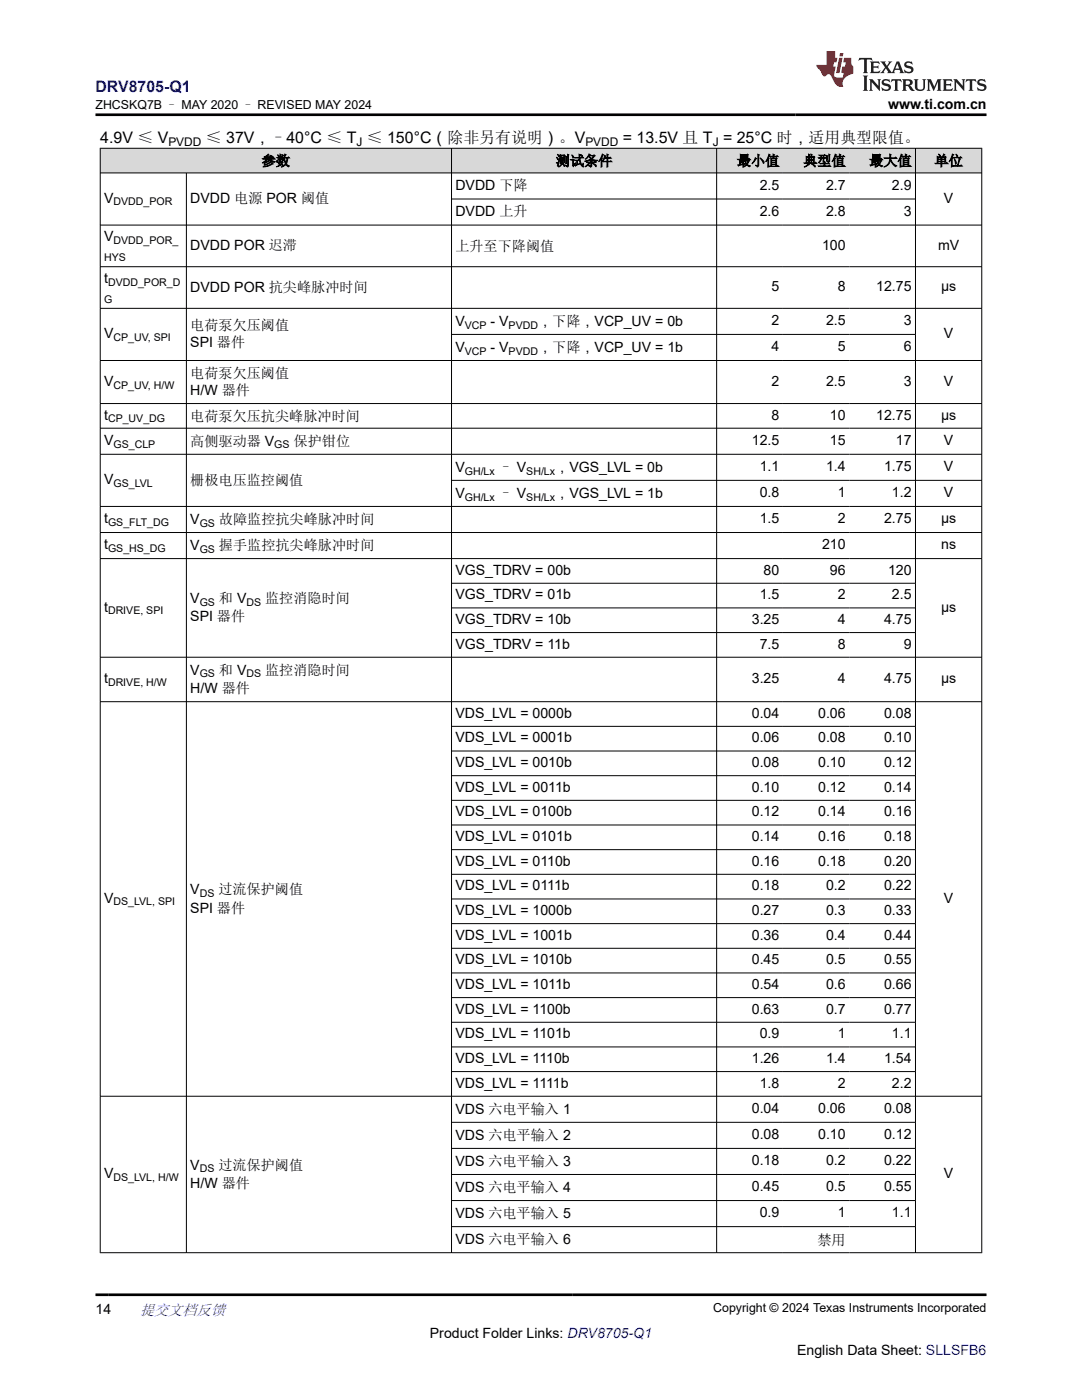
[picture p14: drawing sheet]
<svg xmlns="http://www.w3.org/2000/svg" width="216mm" height="279mm" viewBox="0 0 216 279" stroke-linecap="round" stroke-linejoin="round" font-family="sans-serif">
<defs><g id="words">
<text font-size="3.2" fill="#00f" x="19" y="18.3">DRV8705-Q1</text>
<g font-size="3.2">
<text x="20" y="28.4">4.9V ≤ V</text>
<text x="41.1" y="28.4">≤ 37V，–40°C ≤ T ≤ 150°C（除非另有说明）。V</text>
<text x="124.3" y="28.4">= 13.5V 且 T = 25°C 时，适用典型限值。</text>
</g>
<text font-size="3" fill="#00f" x="27.9" y="262.4">提交文档反馈</text>
<g font-size="2.8">
<text x="177.2" y="21.7">www.ti.com.cn</text>
<text x="52.2" y="33.1">参数</text>
<text x="110.9" y="33.1">测试条件</text>
<text x="147.1" y="33.1">最小值</text>
<text x="160.3" y="33.1">典型值</text>
<text x="173.4" y="33.1">最大值</text>
<text x="186.5" y="33.1">单位</text>
<text x="20.8" y="40.4">V</text>
<text x="38" y="40.6">DVDD 电源 POR 阈值</text>
<text x="90.9" y="38">DVDD 下降</text>
<text x="151.6" y="37.8">2.5</text>
<text x="164.8" y="37.8">2.7</text>
<text x="178" y="37.8">2.9</text>
<text x="188.3" y="40.4">V</text>
<text x="90.9" y="43.2">DVDD 上升</text>
<text x="151.6" y="43">2.6</text>
<text x="164.8" y="43">2.8</text>
<text x="180.3" y="43">3</text>
<text x="20.8" y="48.1">V</text>
<text x="38" y="49.9">DVDD POR 迟滞</text>
<text x="90.9" y="50.1">上升至下降阈值</text>
<text x="164" y="49.8">100</text>
<text x="187.2" y="49.8">mV</text>
<text x="20.8" y="56.4">t</text>
<text x="38" y="58.3">DVDD POR 抗尖峰脉冲时间</text>
<text x="153.9" y="58.1">5</text>
<text x="167.2" y="58.1">8</text>
<text x="174.8" y="58.1">12.75</text>
<text x="187.8" y="58.1">µs</text>
<text x="38" y="65.9">电荷泵欠压阈值</text>
<text x="90.9" y="65">V</text>
<text x="97.9" y="65">- V</text>
<text x="107.4" y="65">，下降，VCP_UV = 0b</text>
<text x="153.9" y="64.9">2</text>
<text x="164.8" y="64.9">2.5</text>
<text x="180.3" y="64.9">3</text>
<text x="20.8" y="67.5">V</text>
<text x="38" y="69.3">SPI 器件</text>
<text x="90.9" y="70.2">V</text>
<text x="97.9" y="70.2">- V</text>
<text x="107.4" y="70.2">，下降，VCP_UV = 1b</text>
<text x="153.9" y="70.1">4</text>
<text x="167.2" y="70.1">5</text>
<text x="180.3" y="70.1">6</text>
<text x="188.3" y="67.5">V</text>
<text x="20.8" y="77">V</text>
<text x="38" y="75.4">电荷泵欠压阈值</text>
<text x="153.9" y="77">2</text>
<text x="164.8" y="77">2.5</text>
<text x="180.3" y="77">3</text>
<text x="188.3" y="77">V</text>
<text x="20.8" y="83.7">t</text>
<text x="38" y="78.8">H/W 器件</text>
<text x="153.9" y="83.7">8</text>
<text x="165.6" y="83.7">10</text>
<text x="174.8" y="83.7">12.75</text>
<text x="187.8" y="83.7">µs</text>
<text x="20.8" y="88.8">V</text>
<text x="38" y="84">电荷泵欠压抗尖峰脉冲时间</text>
<text x="38" y="88.9">高侧驱动器 V</text>
<text x="58.6" y="88.9">保护钳位</text>
<text x="150" y="88.8">12.5</text>
<text x="165.6" y="88.8">15</text>
<text x="178.8" y="88.8">17</text>
<text x="188.3" y="88.8">V</text>
<text x="90.9" y="94.1">V</text>
<text x="99.5" y="94.1">– V</text>
<text x="110.8" y="94.1">，VGS_LVL = 0b</text>
<text x="151.6" y="94">1.1</text>
<text x="164.8" y="94">1.4</text>
<text x="176.4" y="94">1.75</text>
<text x="188.3" y="94">V</text>
<text x="20.8" y="96.6">V</text>
<text x="38" y="96.9">栅极电压监控阈值</text>
<text x="90.9" y="99.3">V</text>
<text x="99.5" y="99.3">– V</text>
<text x="110.8" y="99.3">，VGS_LVL = 1b</text>
<text x="151.6" y="99.2">0.8</text>
<text x="167.2" y="99.2">1</text>
<text x="178" y="99.2">1.2</text>
<text x="188.3" y="99.2">V</text>
<text x="20.8" y="104.4">t</text>
<text x="38" y="104.5">V</text>
<text x="43.7" y="104.5">故障监控抗尖峰脉冲时间</text>
<text x="151.6" y="104.4">1.5</text>
<text x="167.2" y="104.4">2</text>
<text x="176.4" y="104.4">2.75</text>
<text x="187.8" y="104.4">µs</text>
<text x="20.8" y="109.6">t</text>
<text x="38" y="109.8">V</text>
<text x="43.7" y="109.8">握手监控抗尖峰脉冲时间</text>
<text x="164" y="109.6">210</text>
<text x="187.8" y="109.6">ns</text>
<text x="90.9" y="114.7">VGS_TDRV = 00b</text>
<text x="90.9" y="119.6">VGS_TDRV = 01b</text>
<text x="151.6" y="119.6">1.5</text>
<text x="152.4" y="114.7">80</text>
<text x="165.6" y="114.7">96</text>
<text x="167.2" y="119.6">2</text>
<text x="177.2" y="114.7">120</text>
<text x="178" y="119.6">2.5</text>
<text x="20.8" y="122.1">t</text>
<text x="38" y="124">SPI 器件</text>
<text x="38" y="120.4">V</text>
<text x="43.7" y="120.4">和 V</text>
<text x="52.9" y="120.4">监控消隐时间</text>
<text x="90.9" y="124.5">VGS_TDRV = 10b</text>
<text x="150" y="124.5">3.25</text>
<text x="167.2" y="124.5">4</text>
<text x="176.4" y="124.5">4.75</text>
<text x="187.8" y="122.1">µs</text>
<text x="90.9" y="129.4">VGS_TDRV = 11b</text>
<text x="151.6" y="129.4">7.5</text>
<text x="167.2" y="129.4">8</text>
<text x="180.3" y="129.4">9</text>
<text x="20.8" y="136.3">t</text>
<text x="38" y="134.6">V</text>
<text x="43.7" y="134.6">和 V</text>
<text x="52.9" y="134.6">监控消隐时间</text>
<text x="150" y="136.3">3.25</text>
<text x="167.2" y="136.3">4</text>
<text x="176.4" y="136.3">4.75</text>
<text x="187.8" y="136.3">µs</text>
<text x="38" y="138.3">H/W 器件</text>
<text x="90.9" y="143.2">VDS_LVL = 0000b</text>
<text x="150" y="143.2">0.04</text>
<text x="163.3" y="143.2">0.06</text>
<text x="176.4" y="143.2">0.08</text>
<text x="90.9" y="148.2">VDS_LVL = 0001b</text>
<text x="150" y="148.2">0.06</text>
<text x="163.3" y="148.2">0.08</text>
<text x="176.4" y="148.2">0.10</text>
<text x="90.9" y="153.1">VDS_LVL = 0010b</text>
<text x="150" y="153.1">0.08</text>
<text x="163.3" y="153.1">0.10</text>
<text x="176.4" y="153.1">0.12</text>
<text x="90.9" y="158">VDS_LVL = 0011b</text>
<text x="150" y="158">0.10</text>
<text x="163.3" y="158">0.12</text>
<text x="176.4" y="158">0.14</text>
<text x="90.9" y="162.9">VDS_LVL = 0100b</text>
<text x="90.9" y="167.8">VDS_LVL = 0101b</text>
<text x="150" y="162.9">0.12</text>
<text x="150" y="167.8">0.14</text>
<text x="163.3" y="162.9">0.14</text>
<text x="163.3" y="167.8">0.16</text>
<text x="176.4" y="162.9">0.16</text>
<text x="176.4" y="167.8">0.18</text>
<text x="90.9" y="172.8">VDS_LVL = 0110b</text>
<text x="150" y="172.8">0.16</text>
<text x="163.3" y="172.8">0.18</text>
<text x="176.4" y="172.8">0.20</text>
<text x="38" y="178.4">V</text>
<text x="43.6" y="178.4">过流保护阈值</text>
<text x="90.9" y="177.7">VDS_LVL = 0111b</text>
<text x="150" y="177.7">0.18</text>
<text x="164.8" y="177.7">0.2</text>
<text x="176.4" y="177.7">0.22</text>
<text x="20.8" y="180.1">V</text>
<text x="38" y="182.1">SPI 器件</text>
<text x="90.9" y="182.6">VDS_LVL = 1000b</text>
<text x="150" y="182.6">0.27</text>
<text x="164.8" y="182.6">0.3</text>
<text x="176.4" y="182.6">0.33</text>
<text x="188.3" y="180.1">V</text>
<text x="90.9" y="187.5">VDS_LVL = 1001b</text>
<text x="150" y="187.5">0.36</text>
<text x="164.8" y="187.5">0.4</text>
<text x="176.4" y="187.5">0.44</text>
<text x="90.9" y="192.4">VDS_LVL = 1010b</text>
<text x="90.9" y="197.4">VDS_LVL = 1011b</text>
<text x="150" y="192.4">0.45</text>
<text x="150" y="197.4">0.54</text>
<text x="164.8" y="192.4">0.5</text>
<text x="164.8" y="197.4">0.6</text>
<text x="176.4" y="192.4">0.55</text>
<text x="176.4" y="197.4">0.66</text>
<text x="90.9" y="202.3">VDS_LVL = 1100b</text>
<text x="150" y="202.3">0.63</text>
<text x="164.8" y="202.3">0.7</text>
<text x="176.4" y="202.3">0.77</text>
<text x="90.9" y="207.2">VDS_LVL = 1101b</text>
<text x="151.6" y="207.2">0.9</text>
<text x="167.2" y="207.2">1</text>
<text x="178" y="207.2">1.1</text>
<text x="90.9" y="212.1">VDS_LVL = 1110b</text>
<text x="150" y="212.1">1.26</text>
<text x="164.8" y="212.1">1.4</text>
<text x="176.4" y="212.1">1.54</text>
<text x="90.9" y="217">VDS_LVL = 1111b</text>
<text x="151.6" y="217">1.8</text>
<text x="167.2" y="217">2</text>
<text x="178" y="217">2.2</text>
<text x="90.9" y="222.3">VDS 六电平输入 1</text>
<text x="90.9" y="227.5">VDS 六电平输入 2</text>
<text x="150" y="222.1">0.04</text>
<text x="150" y="227.3">0.08</text>
<text x="163.3" y="222.1">0.06</text>
<text x="163.3" y="227.3">0.10</text>
<text x="176.4" y="222.1">0.08</text>
<text x="176.4" y="227.3">0.12</text>
<text x="38" y="233.4">V</text>
<text x="43.6" y="233.4">过流保护阈值</text>
<text x="90.9" y="232.7">VDS 六电平输入 3</text>
<text x="150" y="232.5">0.18</text>
<text x="164.8" y="232.5">0.2</text>
<text x="176.4" y="232.5">0.22</text>
<text x="20.8" y="235.1">V</text>
<text x="38" y="237.1">H/W 器件</text>
<text x="90.9" y="237.9">VDS 六电平输入 4</text>
<text x="150" y="237.7">0.45</text>
<text x="164.8" y="237.7">0.5</text>
<text x="176.4" y="237.7">0.55</text>
<text x="188.3" y="235.1">V</text>
<text x="90.9" y="243.1">VDS 六电平输入 5</text>
<text x="151.6" y="242.9">0.9</text>
<text x="167.2" y="242.9">1</text>
<text x="178" y="242.9">1.1</text>
<text x="90.9" y="248.3">VDS 六电平输入 6</text>
<text x="163.1" y="248.4">禁用</text>
<text x="19" y="262.1">14</text>
<text x="85.8" y="266.9">Product Folder Links: DRV8705-Q1</text>
<text x="159" y="270.3">English Data Sheet: SLLSFB6</text>
</g>
<g font-size="2.5">
<text x="19" y="21.8">ZHCSKQ7B – MAY 2020 – REVISED MAY 2024</text>
<text x="142.3" y="261.8">Copyright © 2024 Texas Instruments Incorporated</text>
</g>
<g font-size="2.4">
<text x="33.6" y="29.1">PVDD</text>
<text x="71.1" y="29.1">J</text>
<text x="116.8" y="29.1">PVDD</text>
<text x="142.2" y="29.1">J</text>
</g>
<g font-size="2.1">
<text x="22.6" y="41">DVDD_POR</text>
<text x="20.8" y="52.1">HYS</text>
<text x="22.6" y="48.7">DVDD_POR_</text>
<text x="21.6" y="57">DVDD_POR_D</text>
<text x="20.8" y="60.4">G</text>
<text x="92.7" y="65.6">VCP</text>
<text x="101.5" y="65.6">PVDD</text>
<text x="22.6" y="68">CP_UV, SPI</text>
<text x="92.7" y="70.8">VCP</text>
<text x="101.5" y="70.8">PVDD</text>
<text x="22.6" y="77.5">CP_UV, H/W</text>
<text x="21.6" y="84.3">CP_UV_DG</text>
<text x="22.6" y="89.4">GS_CLP</text>
<text x="54.7" y="89.5">GS</text>
<text x="92.7" y="94.7">GH/Lx</text>
<text x="105" y="94.7">SH/Lx</text>
<text x="22.6" y="97.2">GS_LVL</text>
<text x="92.7" y="99.9">GH/Lx</text>
<text x="105" y="99.9">SH/Lx</text>
<text x="21.6" y="105">GS_FLT_DG</text>
<text x="39.8" y="105.1">GS</text>
<text x="21.6" y="110.2">GS_HS_DG</text>
<text x="39.8" y="110.3">GS</text>
<text x="21.6" y="122.6">DRIVE, SPI</text>
<text x="39.8" y="120.9">GS</text>
<text x="49.2" y="120.9">DS</text>
<text x="21.6" y="136.9">DRIVE, H/W</text>
<text x="39.8" y="135.2">GS</text>
<text x="49.2" y="135.2">DS</text>
<text x="39.8" y="179">DS</text>
<text x="22.6" y="180.7">DS_LVL, SPI</text>
<text x="39.8" y="234">DS</text>
<text x="22.6" y="235.7">DS_LVL, H/W</text>
</g>
</g></defs>
<g fill="#d8d8d8">
<path d="M20 29.6h175.9v4.9h-175.9z" fill-rule="evenodd"/>
<path d="M20.1 29.7h69.9v4.7h-69.9z" fill-rule="evenodd"/>
<path d="M90.2 29.7h52.7v4.7h-52.7z" fill-rule="evenodd"/>
<path d="M143.1 29.7h13.1v4.7h-13.1z" fill-rule="evenodd"/>
<path d="M156.2 29.7h13.2v4.7h-13.2z" fill-rule="evenodd"/>
<path d="M169.4 29.7h13.2v4.7h-13.2z" fill-rule="evenodd"/>
<path d="M182.7 29.7h13.1v4.7h-13.1z" fill-rule="evenodd"/>
</g>
<g fill="none" stroke="#000" stroke-width=".2">
<path d="M19.9 29.6h176.1M19.9 34.5h176.1M20 29.5v220.6M37.2 34.5v215.6M90.1 29.5v220.6M90.1 39.7h92.6M143 29.5v220.6M182.7 29.5v220.6M195.9 29.5v220.6M19.9 44.9h176.1M19.9 53.2h176.1M19.9 61.5h176.1"/>
<path d="M19.9 71.9h176.1M90.1 66.7h92.6M19.9 80.5h176.1M19.9 85.5h176.1M19.9 90.7h176.1M90.1 95.9h105.9M19.9 101.1h176.1M19.9 106.3h176.1M19.9 111.5h176.1M90.1 116.4h92.6M19.9 131.2h176.1M90.1 121.3h92.6"/>
<path d="M90.1 126.2h92.6M19.9 140h176.1M90.1 145h92.6M90.1 149.9h92.6M90.1 154.8h92.6M90.1 159.7h92.6M90.1 164.6h92.6M90.1 169.6h92.6M90.1 174.5h92.6M90.1 179.4h92.6M90.1 184.3h92.6M90.1 189.3h92.6"/>
<path d="M90.1 194.2h92.6M90.1 199.1h92.6M19.9 218.8h176.1M90.1 204h92.6M90.1 208.9h92.6M90.1 213.9h92.6M90.1 224h92.6M90.1 229.2h92.6M90.1 234.4h92.6M90.1 239.6h92.6M19.9 250h176.1M90.1 244.8h92.6"/>
</g>
<path d="M171.5 11.6l-.2 .5 .5-.2h.6v.1v2.2l-.2 .4h1l-.2-.4v-2.2v-.1h.5l.5 .2-.1-.5zM173.6 12.3l.2 .4v1.5l-.2 .4h1.9l.1-.6a1.08 1.08 0 0 1-1.3 .2v-.7h.6l.4 .2v-.7l-.4 .2h-.6v-.5l.2-.2a1 1 0 0 1 1 .3l-.1-.5zM175.7 12.3l.9 1.1-1 1.2h.9l-.2-.2 .5-.8 .4 .8-.2 .2h1.6l-.2-.2 .2-.5h.9l.1 .5-.1 .2h.9l-.2-.3-.8-2h-.5l-.9 2.2-.9-1.1 .9-1.1h-.8l.2 .2-.4 .6-.4-.6 .2-.2zM179 12.7l.4 1h-.7zM180.7 12.4a.65 .65 0 0 0-.2 .7 .65 .65 0 0 0 .6 .5l.6 .1 .1 .3a.79 .79 0 0 1-.7 .4 .79 .79 0 0 1-.7-.5l.1 .7 .2-.1a.93 .93 0 0 0 1.1 .1 .93 .93 0 0 0 .4-1 1.46 1.46 0 0 0-1.2-.6l-.1-.3a1.09 1.09 0 0 1 1.2 .2l-.2-.6-.1 .1-.5-.2zM172.2 15.1l.2 .4v2.2l-.2 .4h1l-.2-.4v-2.2l.2-.4zM173.4 15.8l.2 .4v1.5l-.2 .4h.8l-.3-.4 .1-1.3 1.6 1.8v-2l.2-.4h-.7l.1 .2 .1 1.1-1.2-1.3zM176.2 15.9a.65 .65 0 0 0-.2 .8 .65 .65 0 0 0 .6 .4l.6 .2 .1 .2a.79 .79 0 0 1-.7 .4 .79 .79 0 0 1-.7-.5l.1 .7 .2-.1a.93 .93 0 0 0 1.1 .1 .93 .93 0 0 0 .4-.9 1.46 1.46 0 0 0-1.2-.6l-.1-.4a1.09 1.09 0 0 1 1.2 .2l-.1-.6-.2 .1-.5-.1zM177.9 15.8l-.1 .6a.63 .63 0 0 1 .8-.3v1.6l-.3 .4h1l-.2-.4v-1.6a.66 .66 0 0 1 .8 .3l-.1-.6zM180 15.8l.2 .4v1.5l-.2 .4h1l-.2-.2-.1-.7h.5l.1 .2a.79 .79 0 0 0 1.2 .6l-1-.9a.61 .61 0 0 0 .6-.6 .61 .61 0 0 0-.5-.7zM180.8 16.1h.1a.47 .47 0 0 1 .5 .1 .47 .47 0 0 1 .1 .5l-.1 .1-.7 .1zM182.3 15.8l.2 .2a2.27 2.27 0 0 0 .4 2 1.04 1.04 0 0 0 1.7-.7v-1.3l.2-.2h-.8l.2 .4v1.1a.6 .6 0 0 1-.6 .6 .6 .6 0 0 1-.6-.6v-1.1l.3-.4zM184.9 15.8l.2 .4v1.5l-.2 .4h.8l-.3-.4v-1.4l.9 1.9 .9-1.9v1.4l-.3 .4h1l-.2-.4v-1.5l.2-.4h-.8l-.7 1.5-.6-1.5zM188.1 15.8l.2 .4v1.5l-.2 .4h1.9l.1-.6a1.09 1.09 0 0 1-1.3 .2v-.7h.6l.4 .2v-.6l-.4 .2h-.6v-.6l.2-.1a1.01 1.01 0 0 1 1 .3l-.1-.6zM190.2 15.8l.3 .4v1.5l-.3 .4h.8l-.2-.4v-1.3l1.6 1.8v-2l.2-.4h-.7l.2 .2v1.1l-1.2-1.3zM192.8 15.8l-.1 .6a.63 .63 0 0 1 .8-.3v1.6l-.3 .4h1l-.2-.4v-1.6a.66 .66 0 0 1 .8 .3l-.1-.6zM195.2 15.9a.65 .65 0 0 0-.2 .8 .65 .65 0 0 0 .6 .4l.6 .2 .2 .2a.79 .79 0 0 1-.7 .4 .79 .79 0 0 1-.7-.5l.1 .7 .2-.1a.93 .93 0 0 0 1 .1 .93 .93 0 0 0 .5-.9 1.46 1.46 0 0 0-1.3-.6v-.4a1.09 1.09 0 0 1 1.2 .2l-.2-.6-.2 .1-.5-.1z" fill="#231f20"/>
<path d="M164.9 10.2v2.8h-2l.1 .3 .8 1a.95 .95 0 0 0 1 .9 .59 .59 0 0 1 .5-.4 .59 .59 0 0 1 .5 .4l.4 .7a1.59 1.59 0 0 0 2.1 1.4 1.61 1.61 0 0 1 1-2.3l1-.3-.1-1.5a1.59 1.59 0 0 1-.3-1.7h-1.5l-.2 .9h.6l-.2 .9h-.5l-.2 1v.2l.4 .1-.1 .9h-.7a.73 .73 0 0 1-1-.7l.3-1.5h-.5l.1-.9h.5l.2-.9h-.5v-1.3zM167.4 11.5l-.6 3.1h.7l.6-3.1zM167.6 10.6l-.1 .6h.7l.1-.6z" fill="#ed1c24"/>
<path d="M19 22.9h177.8M19 258.4h177.8" fill="none" stroke="#000" stroke-width=".53"/>
<use href="#words"/>
</svg>
